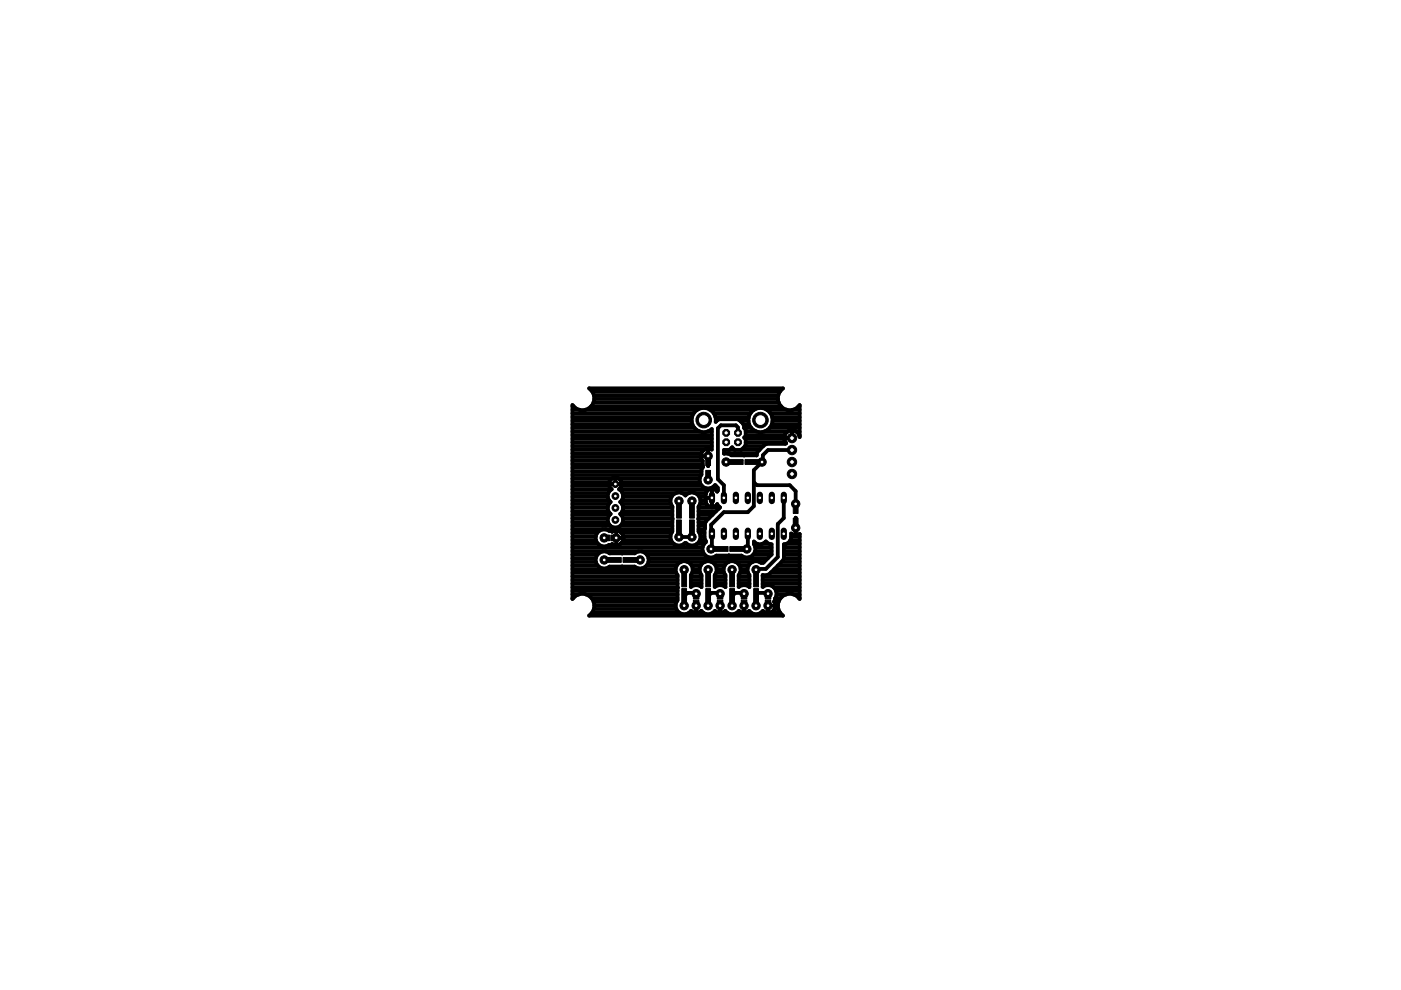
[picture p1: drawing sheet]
<svg xmlns="http://www.w3.org/2000/svg" width="297mm" height="210mm" viewBox="0 0 297 210" stroke-linecap="round" stroke-linejoin="round" font-family="sans-serif">
<g fill="#000" stroke="#000" stroke-width=".21">
<path d="M149.6 96.1h1v2.6h-1zM149.6 99.7h1v2.6h-1zM154.3 97.5h3.3v1h-3.3zM157.9 97.5h3.3v1h-3.3zM128.4 113.5h.8v1.1h-.8zM128.5 118.2h3.2v1h-3.2zM129.5 113.5h.8v1.1h-.8zM132.1 118.2h3.2v1h-3.2zM143.4 110.2h1.1v3.3h-1.1zM143.4 106.6h1.1v3.3h-1.1zM146.2 110.2h1v3.3h-1zM146.2 106.6h1v3.3h-1z"/>
<path d="M151.2 115.9h3.2v1h-3.2zM154.7 115.9h3.2v1h-3.2zM168.2 106.3h1v2.6h-1zM168.2 109.9h1v2.6h-1zM144.5 121.2h1.1v3.2h-1.1zM144.5 124.8h1.1v3.2h-1.1zM147 127.3h1.2v.8h-1.2zM147 126.2h1.2v.8h-1.2zM149.6 121.2h1v3.2h-1zM149.6 124.8h1v3.2h-1zM152.1 127.3h1.2v.8h-1.2zM152.1 126.2h1.2v.8h-1.2z"/>
<path d="M154.7 121.2h1v3.2h-1zM154.7 124.8h1v3.2h-1zM157.2 127.3h1.1v.8h-1.1zM157.2 126.2h1.1v.8h-1.1zM159.8 121.2h1v3.2h-1zM159.8 124.8h1v3.2h-1zM162.2 127.3h1.2v.8h-1.2zM162.2 126.2h1.2v.8h-1.2z"/>
</g>
<g fill="none" stroke="#000" stroke-width=".8">
<path d="M121.4 99.9h27.3M121.4 99.2h27.5M121.4 98.4h27.6M121.4 97.6h27.5M121.4 96.9h27.2M121.4 96.1h27.3M121.4 95.3h28M121.4 94.6h29.5M121.4 93.8h29.5M121.4 93h29.5M121.4 92.3h29.5M121.4 91.5h27"/>
<path d="M121.4 90.7h25.9M121.4 90h25.4M121.4 89.2h25.2M121.4 88.4h25.3M121.4 87.7h25.7M121.4 86.9h1.5M121.4 86.1h.2M124.1 86.9h23.7M125.3 86.1h40.3M125.6 83a2.55 2.55 0 0 1-.7 3.6 2.55 2.55 0 0 1-3.5-.7v41.1a2.55 2.55 0 0 1 3.9-.4 2.55 2.55 0 0 1-.4 3.9h41.1a2.54 2.54 0 0 1-.4-3.9 2.54 2.54 0 0 1 3.9 .4v-13.8a1.5 1.5 0 0 1-1.8-.1v1.1a1.5 1.5 0 0 1-1.5 1.2v3M125.6 83l-.7-.7h41.1l-.7 .7M125.6 83.1h39.7"/>
<path d="M125.8 85.3h39.3M125.9 83.8h39.1M126 84.6h39M148.6 96.7h.4M148.7 96.1a1.6 1.6 0 0 0 .3 1.6l.1 1.3-.4 .5v1.1a1.82 1.82 0 0 0 .3 2.6 1.82 1.82 0 0 0 2.6-.4l.6 .6v.6M150 91.5h.9M150.1 95.1l.1 3.7M150.1 96.7h.1M150.1 97.4h.1M150.1 98.4h.1M150.1 97.6h.1M150.1 96.9h.1"/>
<path d="M150.1 96.1h.1M150.1 95.3h.1M150.5 86.9h9.4M151.3 87.7h7.8M151.7 88.4h7M151.8 89.2h.2M153.5 96.1h7M153.9 98h2.1M154.7 95.3h1M156.5 91.8v-1.2l-.5-.4h-3.2l-.6 .6v10.8l1.3 1.3v2.7M156.9 89.2h1.8M157.2 95.3h3.9"/>
<path d="M157.6 90h1.2M157.7 96.5h.1M157.8 90.8l.3 .3v1.4l-.3 .3 .3 .3v1.3l-1 1h-1.3l-.6-.6-.6 .6h-1.1v.8a1.77 1.77 0 0 1 1.6 .3h5.3M157.8 90.8l-.2-.9-.8-.8-.5-.2h-3.7l-.9 .5a2.58 2.58 0 0 0-2.9-2.9 2.58 2.58 0 0 0-1.9 3.7 2.58 2.58 0 0 0 4 .8v4.3a1.56 1.56 0 0 0-2.2 .8M157.8 90.7h1.5M158 94.6h3.8M158 93h8.3M158.1 93.8h8.4M158.1 92.3h8.3M158.1 91.5h2.3M159.6 98h2M160.4 96.5v.1"/>
<path d="M162 91.5h5M162.6 86.9h4.2M163.2 90.7h6.3M163.4 87.7h6.1M163.6 90h5.9M163.7 88.4h5.8M163.8 89.2h5.7M165.3 83a2.54 2.54 0 0 0 .7 3.6 2.54 2.54 0 0 0 3.5-.7v6.8l-.2-.8-.5-.4M166.3 92.9h1.6M166.5 93.8l.2 .2M166.7 94h.1M166.7 94l-.2 .1h-3.9l-.5 .2-1.5 1.5-.2 .7"/>
<path d="M167 91.5a1.66 1.66 0 0 1 1.8 0M167 91.5a1.63 1.63 0 0 0-.5 2.3M167.9 95.4h-5.1l-1.1 1.1v1.3l-1.9 1.9v7.6l-1.2 1.3h-5.1l-2.7 2.7 .1 4.9-.2 .2h2.1M167.9 91.2v1.7M167.9 92.3h.1M167.9 91.5h.1M168.1 86.9h1.4M168.8 91.5h.7M169.3 86.1h.2M169.4 92.3h.1M121.4 119.9h5.3M121.4 119.1h4.9"/>
<path d="M121.4 118.4h4.9M121.4 117.6h5.3M121.4 116.8h27.6M121.4 116.1h27.5M121.4 115.3h5.4M121.4 114.5h4.9M121.4 113.8h4.9M121.4 113h5.2M121.4 112.2h21.2M121.4 111.5h8M121.4 110.7h7.5M121.4 109.9h7.5"/>
<path d="M121.4 109.2h7.9M121.4 108.4h7.6M121.4 107.6h7.5M121.4 106.8h7.7M121.4 106.1h7.7M121.4 105.3h7.5M121.4 104.5h7.6M121.4 103.8h8.2M121.4 103h7.8M121.4 102.2h7.8M121.4 101.5h8.3M121.4 100.7h27.3"/>
<path d="M126.3 118.4a1.81 1.81 0 0 0 .8 1.9 1.81 1.81 0 0 0 2.1-.2h5.4a1.82 1.82 0 0 0 2.1 .2 1.82 1.82 0 0 0 .8-1.9M126.3 118.4a1.8 1.8 0 0 1 2.9-1.1h5.4a1.82 1.82 0 0 1 2.9 1.1M128.1 118.7h2M128.9 109.9a1.64 1.64 0 0 0 1.6 2 1.64 1.64 0 0 0 1.6-2M129.1 112.5a1.83 1.83 0 0 0-2.8 1.5 1.83 1.83 0 0 0 2.8 1.6M129.1 112.5h.1M129.1 102.6h2.7M129.1 106.1l.4 .3a1.57 1.57 0 0 0 0 2.6l-.4 .3-.2 .6M129.1 115.5v.1M129.1 112.5l.7 .2M129.8 101.5l.6-.2 .8 .2M129.8 101.5a1.38 1.38 0 0 0-.1 2.2 1.62 1.62 0 0 0-.6 2.4"/>
<path d="M129.8 112.7h.1M129.8 112.7a1.57 1.57 0 0 1 2.4 1.4 1.57 1.57 0 0 1-2.4 1.3l-.7 .1M129.9 114h2.3M130.1 114v.1M130.5 101.3v1.4M130.5 102.2h.1M130.5 101.5h.1M130.6 112.5v.4M130.6 114v.1M130.6 115.2v.4M130.6 112.9h.1M130.6 115.2h.1"/>
<path d="M130.6 115.3h.1M131.2 101.5a1.35 1.35 0 0 1 .1 2.2 1.6 1.6 0 0 1 .5 2.4M131.2 101.5h17.1M131.3 103.8h19M131.5 111.5h11.1M131.6 115.3h11.3M131.7 109.2h10.9M131.8 113h10.6M131.8 103h17M131.8 102.2h16.6M131.8 106.1h10.4M131.8 106.1l-.3 .3a1.6 1.6 0 0 1 0 2.6l.3 .3 .3 .6"/>
<path d="M131.9 106.8h10.4M131.9 117.3h.1M131.9 108.4h10.7M132 104.5h11.3M132 110.7h10.6M132.1 109.9h10.5M132.1 107.6h10.5M132.1 105.3h10.3M132.1 114.5h10.2M132.2 113.8h10M137.1 119.9h6.4M137.1 117.6h12.3"/>
<path d="M137.5 119.1h6.9M137.5 118.4h25.3M142.4 105.2a1.79 1.79 0 0 1 2.9-.1 1.8 1.8 0 0 1 2.6-.3 1.8 1.8 0 0 1 .2 2.6v5.3a1.8 1.8 0 0 1-.2 2.5 1.8 1.8 0 0 1-2.4-.1h-.3a1.8 1.8 0 0 1-2.5 .1 1.8 1.8 0 0 1-.1-2.5v-5.3a1.74 1.74 0 0 1-.2-2.2zM142.6 110h.1M142.6 110v.1M144 106.2v2M144 111.8v1.4l.6 .7M144.6 104.5h1.5M145.1 115.3h.5M145.8 119.1h3.7M146.6 119.9h2M146.7 106.2v2"/>
<path d="M146.7 111.8v2.1h-2.7M147.3 104.5h2.4M147.8 115.3h1.5M148.1 110v.1M148.1 110h.1M148.1 112.2h1.3M148.1 111.5h1.4M148.1 110.7h1.5M148.1 109.9h2.2M148.1 109.2h3M148.1 108.4h3.7M148.1 107.6h4.5"/>
<path d="M148.3 105.3h1.3M148.3 113h1.1M148.4 114.5h1.1M148.4 106.8h1.4M148.5 113.8h.9M148.5 106.1h1.1M149.4 112.2v2l.2 .8a1.81 1.81 0 0 0-.3 2.5 1.81 1.81 0 0 0 2.6 .3h5.3a1.82 1.82 0 0 0 2.4-.1 1.82 1.82 0 0 0 .3-2.4v-.5a1.56 1.56 0 0 0 2.5 0l.4 .4 .8 .2v2.2l-1.8 1.7h-.4a1.81 1.81 0 0 0-2.4 .2 1.81 1.81 0 0 0-.1 2.4v2.6a1.84 1.84 0 0 0-2.3-.1v-2.5a1.82 1.82 0 0 0-.1-2.4 1.82 1.82 0 0 0-2.5 0 1.82 1.82 0 0 0-.2 2.4v2.6a1.84 1.84 0 0 0-2.3-.1v-2.5a1.82 1.82 0 0 0-.1-2.4 1.82 1.82 0 0 0-2.5 0 1.82 1.82 0 0 0-.2 2.4v2.6a1.8 1.8 0 0 0-2.2-.1v-2.5a1.82 1.82 0 0 0-.2-2.4 1.82 1.82 0 0 0-2.5 0 1.82 1.82 0 0 0-.1 2.4v5.4a1.82 1.82 0 0 0 .2 2.6 1.82 1.82 0 0 0 2.6-.4 1.55 1.55 0 0 0 2.2 0 1.78 1.78 0 0 0 2.9 0 1.57 1.57 0 0 0 2.2 0 1.78 1.78 0 0 0 2.9 0 1.57 1.57 0 0 0 2.2 0 1.78 1.78 0 0 0 2.8 0 1.56 1.56 0 0 0 2.1 .1 1.56 1.56 0 0 0 .4-2M149.6 105.6h1.4M150.3 103.8a1.31 1.31 0 0 1 1.8 .4M150.3 103.8l-.6 .8-.1 1.7a1.32 1.32 0 0 0 1 1.2 1.32 1.32 0 0 0 1.5-.6M150.8 119.1h3.7M150.9 103.6v3.9"/>
<path d="M150.9 106.8h.1M150.9 106.1h.1M150.9 105.3h.1M150.9 104.5h.1M150.9 103.8h.1M151.4 103h.4M151.6 103.8h.6M151.7 119.9h1.9M152.1 104.2h.1M152.1 106.9h.1M152.1 106.9l.6 .7-.3 .2M152.2 104l-.1 .2"/>
<path d="M152.2 104h.1M152.4 107.8v.1M152.4 107.8l-2.7 2.7-.3 1.7M154.5 117.8h.1M155.9 119.1h3.7M156.8 119.9h1.9M158.6 113.2v3l-.3 .2h-2M159.7 117.6h3.9M159.8 102.2l.7 .7h6.9l1.3 1.2v3.5M159.9 115.3h.6M160.1 116.8h3.5M160.1 116.1h3.5"/>
<path d="M161 119.1h1M161.6 115.3h1.5M164.9 119.9h4.6M165.7 119.1h3.8M166.2 105.6v4.2l-1.3 1.3v7l-2.5 2.5h-1.9l-.2 .2v2M166.2 118.4l-.2 .4-2.9 2.9-.5 .2h-.9v2.5a1.84 1.84 0 0 1 2.4 .1 1.84 1.84 0 0 1 .2 2.4l-.2 .7M166.2 118.4h3.3M166.2 117.6h3.3M166.2 116.8h3.3M166.2 116.1h3.3M166.7 115.3h2.8M167.6 114.5h1.9"/>
<path d="M167.7 113.8h1.8M168.7 109.8v3.7M168.7 111.9h.1M168.7 111.2h.1M168.7 109.8h.1M168.7 113h.1M168.7 112.2h.1M168.7 111.5h.1M168.7 110.7h.1M168.7 109.9h.1M121.4 126.8h.2M121.4 126h1.3"/>
<path d="M121.4 125.3h22.3M121.4 124.5h22.3M121.4 123.7h22.3M121.4 123h22.3M121.4 122.2h22.3M121.4 121.4h22M121.4 120.7h21.9M124.3 126h19.4M125.4 126.8h18.3M125.5 129.9h18.5M125.8 127.6h17.7M125.9 129.1h17.5"/>
<path d="M126 128.4h17.3M143.7 124.6h.1M145.1 120.8v2M146.1 129.9h1M146.5 123.7h2.2M146.5 123h2.2M146.5 122.2h2.2M146.7 121.4h1.8M146.9 120.7h1.4M147.6 126.6v-.7l.2-.2h-2l-.7 .7v2M147.6 127.9v2.1M147.6 128.4h.1"/>
<path d="M147.6 127.9h.1M147.6 129.9h.1M147.6 129.1h.1M148.1 129.9h1M150.1 120.8v2M151.2 129.9h1M151.5 123.7h2.3M151.5 123h2.3M151.5 122.2h2.3M151.8 121.4h1.7M151.9 120.7h1.5M152.7 126.6v-.7l.1-.2h-2l-.7 .7v2"/>
<path d="M152.7 128.4h.1M152.7 129.9h.1M152.7 129.1h.1M152.7 127.9v2.1M153.2 129.9h1M155.2 120.8v2M156.3 129.9h1M156.6 123.7h2.3M156.6 123h2.3M156.6 122.2h2.3M156.9 121.4h1.7M157 120.7h1.5"/>
<path d="M157.8 128.4h.1M157.8 126.6v-.7l.1-.2h-2l-.7 .7 .2 1.8-.2 .2M157.8 129.9h.1M157.8 129.1h.1M157.8 127.9v2.1M158.2 129.9h1M160.3 126.4l.2 .2M161.4 129.9h.9M161.7 123.7h7.8M161.7 123h7.8M161.7 122.2h7.8M162.8 128.4h.1"/>
<path d="M162.8 126.6v-.7l.2-.2h-2.5v2.5l-.2 .2M162.8 127.7v2.3M162.8 127.9h.1M162.8 129.9h.1M162.8 129.1h.1M163.3 129.9h2.1M163.4 121.4h6.1M164 128.4h.4M164 128.4h.1M164 124.5h5.5M164.1 127.6h.1M164.1 127.6h1"/>
<path d="M164.2 120.7h5.3M164.2 129.1h.8M164.4 128.4h.6M164.4 126.8h1.1M164.5 125.3h5M164.6 126h2.1M168.2 126h1.3M169.4 126.8h.1"/>
<circle cx="161.2" cy="89.1" r="2.58"/>
</g>
<circle cx="168.7" cy="106.8" r=".89" fill="#000" stroke="#000" stroke-width=".21"/>
<circle cx="168.7" cy="106.8" r=".4" fill="#fff" stroke="#000" stroke-width=".21"/>
<circle cx="168.7" cy="111.9" r=".89" fill="#000" stroke="#000" stroke-width=".21"/>
<circle cx="168.7" cy="111.9" r=".4" fill="#fff" stroke="#000" stroke-width=".21"/>
<circle cx="150.1" cy="96.7" r=".89" fill="#000" stroke="#000" stroke-width=".21"/>
<circle cx="150.1" cy="96.7" r=".4" fill="#fff" stroke="#000" stroke-width=".21"/>
<circle cx="150.1" cy="101.7" r=".89" fill="#000" stroke="#000" stroke-width=".21"/>
<circle cx="150.1" cy="101.7" r=".4" fill="#fff" stroke="#000" stroke-width=".21"/>
<path d="M150.9 112.5v1.3" fill="none" stroke="#000" stroke-width="1.3"/>
<circle cx="150.9" cy="113.2" r=".4" fill="#fff" stroke="#000" stroke-width=".21"/>
<path d="M153.5 112.5v1.3" fill="none" stroke="#000" stroke-width="1.3"/>
<circle cx="153.5" cy="113.2" r=".4" fill="#fff" stroke="#000" stroke-width=".21"/>
<path d="M161.1 112.5v1.3" fill="none" stroke="#000" stroke-width="1.3"/>
<circle cx="161.1" cy="113.2" r=".4" fill="#fff" stroke="#000" stroke-width=".21"/>
<path d="M163.6 112.5v1.3" fill="none" stroke="#000" stroke-width="1.3"/>
<circle cx="163.6" cy="113.2" r=".4" fill="#fff" stroke="#000" stroke-width=".21"/>
<path d="M156 112.5v1.3" fill="none" stroke="#000" stroke-width="1.3"/>
<circle cx="156" cy="113.2" r=".4" fill="#fff" stroke="#000" stroke-width=".21"/>
<path d="M158.6 112.5v1.3" fill="none" stroke="#000" stroke-width="1.3"/>
<circle cx="158.6" cy="113.2" r=".4" fill="#fff" stroke="#000" stroke-width=".21"/>
<path d="M166.2 112.5v1.3" fill="none" stroke="#000" stroke-width="1.3"/>
<circle cx="166.2" cy="113.2" r=".4" fill="#fff" stroke="#000" stroke-width=".21"/>
<path d="M166.2 104.9v1.3" fill="none" stroke="#000" stroke-width="1.3"/>
<circle cx="166.2" cy="105.6" r=".4" fill="#fff" stroke="#000" stroke-width=".21"/>
<path d="M163.6 104.9v1.3" fill="none" stroke="#000" stroke-width="1.3"/>
<circle cx="163.6" cy="105.6" r=".4" fill="#fff" stroke="#000" stroke-width=".21"/>
<path d="M161.1 104.9v1.3" fill="none" stroke="#000" stroke-width="1.3"/>
<circle cx="161.1" cy="105.6" r=".4" fill="#fff" stroke="#000" stroke-width=".21"/>
<path d="M158.6 104.9v1.3" fill="none" stroke="#000" stroke-width="1.3"/>
<circle cx="158.6" cy="105.6" r=".4" fill="#fff" stroke="#000" stroke-width=".21"/>
<path d="M156 104.9v1.3" fill="none" stroke="#000" stroke-width="1.3"/>
<circle cx="156" cy="105.6" r=".4" fill="#fff" stroke="#000" stroke-width=".21"/>
<path d="M153.5 104.9v1.3" fill="none" stroke="#000" stroke-width="1.3"/>
<circle cx="153.5" cy="105.6" r=".4" fill="#fff" stroke="#000" stroke-width=".21"/>
<path d="M150.9 104.9v1.3" fill="none" stroke="#000" stroke-width="1.3"/>
<circle cx="150.9" cy="105.6" r=".4" fill="#fff" stroke="#000" stroke-width=".21"/>
<circle cx="150.7" cy="116.4" r=".89" fill="#000" stroke="#000" stroke-width=".21"/>
<circle cx="150.7" cy="116.4" r=".4" fill="#fff" stroke="#000" stroke-width=".21"/>
<circle cx="158.3" cy="116.4" r=".89" fill="#000" stroke="#000" stroke-width=".21"/>
<circle cx="158.3" cy="116.4" r=".4" fill="#fff" stroke="#000" stroke-width=".21"/>
<circle cx="154" cy="93.8" r=".78" fill="#000" stroke="#000" stroke-width=".21"/>
<circle cx="154" cy="93.8" r=".47" fill="#fff" stroke="#000" stroke-width=".21"/>
<circle cx="156.5" cy="93.8" r=".78" fill="#000" stroke="#000" stroke-width=".21"/>
<circle cx="156.5" cy="93.8" r=".47" fill="#fff" stroke="#000" stroke-width=".21"/>
<circle cx="156.5" cy="91.8" r=".78" fill="#000" stroke="#000" stroke-width=".21"/>
<circle cx="156.5" cy="91.8" r=".47" fill="#fff" stroke="#000" stroke-width=".21"/>
<circle cx="154" cy="91.8" r=".78" fill="#000" stroke="#000" stroke-width=".21"/>
<circle cx="154" cy="91.8" r=".47" fill="#fff" stroke="#000" stroke-width=".21"/>
<circle cx="161.2" cy="89.1" r="1.65" fill="#000" stroke="#000" stroke-width=".21"/>
<circle cx="161.2" cy="89.1" r="1.14" fill="#fff" stroke="#000" stroke-width=".21"/>
<circle cx="149.2" cy="89.1" r="1.65" fill="#000" stroke="#000" stroke-width=".21"/>
<circle cx="149.2" cy="89.1" r="1.14" fill="#fff" stroke="#000" stroke-width=".21"/>
<circle cx="153.9" cy="98" r=".89" fill="#000" stroke="#000" stroke-width=".21"/>
<circle cx="153.9" cy="98" r=".4" fill="#fff" stroke="#000" stroke-width=".21"/>
<circle cx="161.6" cy="98" r=".89" fill="#000" stroke="#000" stroke-width=".21"/>
<circle cx="161.6" cy="98" r=".4" fill="#fff" stroke="#000" stroke-width=".21"/>
<circle cx="144" cy="106.2" r=".89" fill="#000" stroke="#000" stroke-width=".21"/>
<circle cx="144" cy="106.2" r=".4" fill="#fff" stroke="#000" stroke-width=".21"/>
<circle cx="144" cy="113.9" r=".89" fill="#000" stroke="#000" stroke-width=".21"/>
<circle cx="144" cy="113.9" r=".4" fill="#fff" stroke="#000" stroke-width=".21"/>
<circle cx="146.7" cy="106.2" r=".89" fill="#000" stroke="#000" stroke-width=".21"/>
<circle cx="146.7" cy="106.2" r=".4" fill="#fff" stroke="#000" stroke-width=".21"/>
<circle cx="146.7" cy="113.9" r=".89" fill="#000" stroke="#000" stroke-width=".21"/>
<circle cx="146.7" cy="113.9" r=".4" fill="#fff" stroke="#000" stroke-width=".21"/>
<circle cx="147.6" cy="128.4" r=".89" fill="#000" stroke="#000" stroke-width=".21"/>
<circle cx="147.6" cy="128.4" r=".4" fill="#fff" stroke="#000" stroke-width=".21"/>
<circle cx="147.6" cy="125.9" r=".89" fill="#000" stroke="#000" stroke-width=".21"/>
<circle cx="147.6" cy="125.9" r=".4" fill="#fff" stroke="#000" stroke-width=".21"/>
<circle cx="152.7" cy="128.4" r=".89" fill="#000" stroke="#000" stroke-width=".21"/>
<circle cx="152.7" cy="128.4" r=".4" fill="#fff" stroke="#000" stroke-width=".21"/>
<circle cx="152.7" cy="125.9" r=".89" fill="#000" stroke="#000" stroke-width=".21"/>
<circle cx="152.7" cy="125.9" r=".4" fill="#fff" stroke="#000" stroke-width=".21"/>
<circle cx="157.8" cy="128.4" r=".89" fill="#000" stroke="#000" stroke-width=".21"/>
<circle cx="157.8" cy="128.4" r=".4" fill="#fff" stroke="#000" stroke-width=".21"/>
<circle cx="157.8" cy="125.9" r=".89" fill="#000" stroke="#000" stroke-width=".21"/>
<circle cx="157.8" cy="125.9" r=".4" fill="#fff" stroke="#000" stroke-width=".21"/>
<circle cx="162.8" cy="128.4" r=".89" fill="#000" stroke="#000" stroke-width=".21"/>
<circle cx="162.8" cy="128.4" r=".4" fill="#fff" stroke="#000" stroke-width=".21"/>
<circle cx="162.8" cy="125.9" r=".89" fill="#000" stroke="#000" stroke-width=".21"/>
<circle cx="162.8" cy="125.9" r=".4" fill="#fff" stroke="#000" stroke-width=".21"/>
<circle cx="145.1" cy="128.4" r=".89" fill="#000" stroke="#000" stroke-width=".21"/>
<circle cx="145.1" cy="128.4" r=".4" fill="#fff" stroke="#000" stroke-width=".21"/>
<circle cx="145.1" cy="120.8" r=".89" fill="#000" stroke="#000" stroke-width=".21"/>
<circle cx="145.1" cy="120.8" r=".4" fill="#fff" stroke="#000" stroke-width=".21"/>
<circle cx="150.1" cy="128.4" r=".89" fill="#000" stroke="#000" stroke-width=".21"/>
<circle cx="150.1" cy="128.4" r=".4" fill="#fff" stroke="#000" stroke-width=".21"/>
<circle cx="150.1" cy="120.8" r=".89" fill="#000" stroke="#000" stroke-width=".21"/>
<circle cx="150.1" cy="120.8" r=".4" fill="#fff" stroke="#000" stroke-width=".21"/>
<circle cx="155.2" cy="128.4" r=".89" fill="#000" stroke="#000" stroke-width=".21"/>
<circle cx="155.2" cy="128.4" r=".4" fill="#fff" stroke="#000" stroke-width=".21"/>
<circle cx="155.2" cy="120.8" r=".89" fill="#000" stroke="#000" stroke-width=".21"/>
<circle cx="155.2" cy="120.8" r=".4" fill="#fff" stroke="#000" stroke-width=".21"/>
<circle cx="160.3" cy="128.4" r=".89" fill="#000" stroke="#000" stroke-width=".21"/>
<circle cx="160.3" cy="128.4" r=".4" fill="#fff" stroke="#000" stroke-width=".21"/>
<circle cx="160.3" cy="120.8" r=".89" fill="#000" stroke="#000" stroke-width=".21"/>
<circle cx="160.3" cy="120.8" r=".4" fill="#fff" stroke="#000" stroke-width=".21"/>
<circle cx="167.9" cy="98" r=".99" fill="#000" stroke="#000" stroke-width=".21"/>
<circle cx="167.9" cy="98" r=".51" fill="#fff" stroke="#000" stroke-width=".21"/>
<circle cx="167.9" cy="100.5" r=".99" fill="#000" stroke="#000" stroke-width=".21"/>
<circle cx="167.9" cy="100.5" r=".51" fill="#fff" stroke="#000" stroke-width=".21"/>
<circle cx="167.9" cy="95.4" r=".99" fill="#000" stroke="#000" stroke-width=".21"/>
<circle cx="167.9" cy="95.4" r=".51" fill="#fff" stroke="#000" stroke-width=".21"/>
<circle cx="167.9" cy="92.9" r=".99" fill="#000" stroke="#000" stroke-width=".21"/>
<circle cx="167.9" cy="92.9" r=".51" fill="#fff" stroke="#000" stroke-width=".21"/>
<circle cx="130.5" cy="110.2" r=".72" fill="#000" stroke="#000" stroke-width=".21"/>
<circle cx="130.5" cy="110.2" r=".4" fill="#fff" stroke="#000" stroke-width=".21"/>
<circle cx="130.5" cy="107.7" r=".72" fill="#000" stroke="#000" stroke-width=".21"/>
<circle cx="130.5" cy="107.7" r=".4" fill="#fff" stroke="#000" stroke-width=".21"/>
<circle cx="130.5" cy="105.2" r=".72" fill="#000" stroke="#000" stroke-width=".21"/>
<circle cx="130.5" cy="105.2" r=".4" fill="#fff" stroke="#000" stroke-width=".21"/>
<circle cx="130.5" cy="102.6" r=".72" fill="#000" stroke="#000" stroke-width=".21"/>
<circle cx="130.5" cy="102.6" r=".4" fill="#fff" stroke="#000" stroke-width=".21"/>
<circle cx="130.6" cy="114" r=".89" fill="#000" stroke="#000" stroke-width=".21"/>
<circle cx="130.6" cy="114" r=".4" fill="#fff" stroke="#000" stroke-width=".21"/>
<circle cx="128.1" cy="114" r=".89" fill="#000" stroke="#000" stroke-width=".21"/>
<circle cx="128.1" cy="114" r=".4" fill="#fff" stroke="#000" stroke-width=".21"/>
<circle cx="128.1" cy="118.7" r=".89" fill="#000" stroke="#000" stroke-width=".21"/>
<circle cx="128.1" cy="118.7" r=".4" fill="#fff" stroke="#000" stroke-width=".21"/>
<circle cx="135.7" cy="118.7" r=".89" fill="#000" stroke="#000" stroke-width=".21"/>
<circle cx="135.7" cy="118.7" r=".4" fill="#fff" stroke="#000" stroke-width=".21"/>
</svg>
